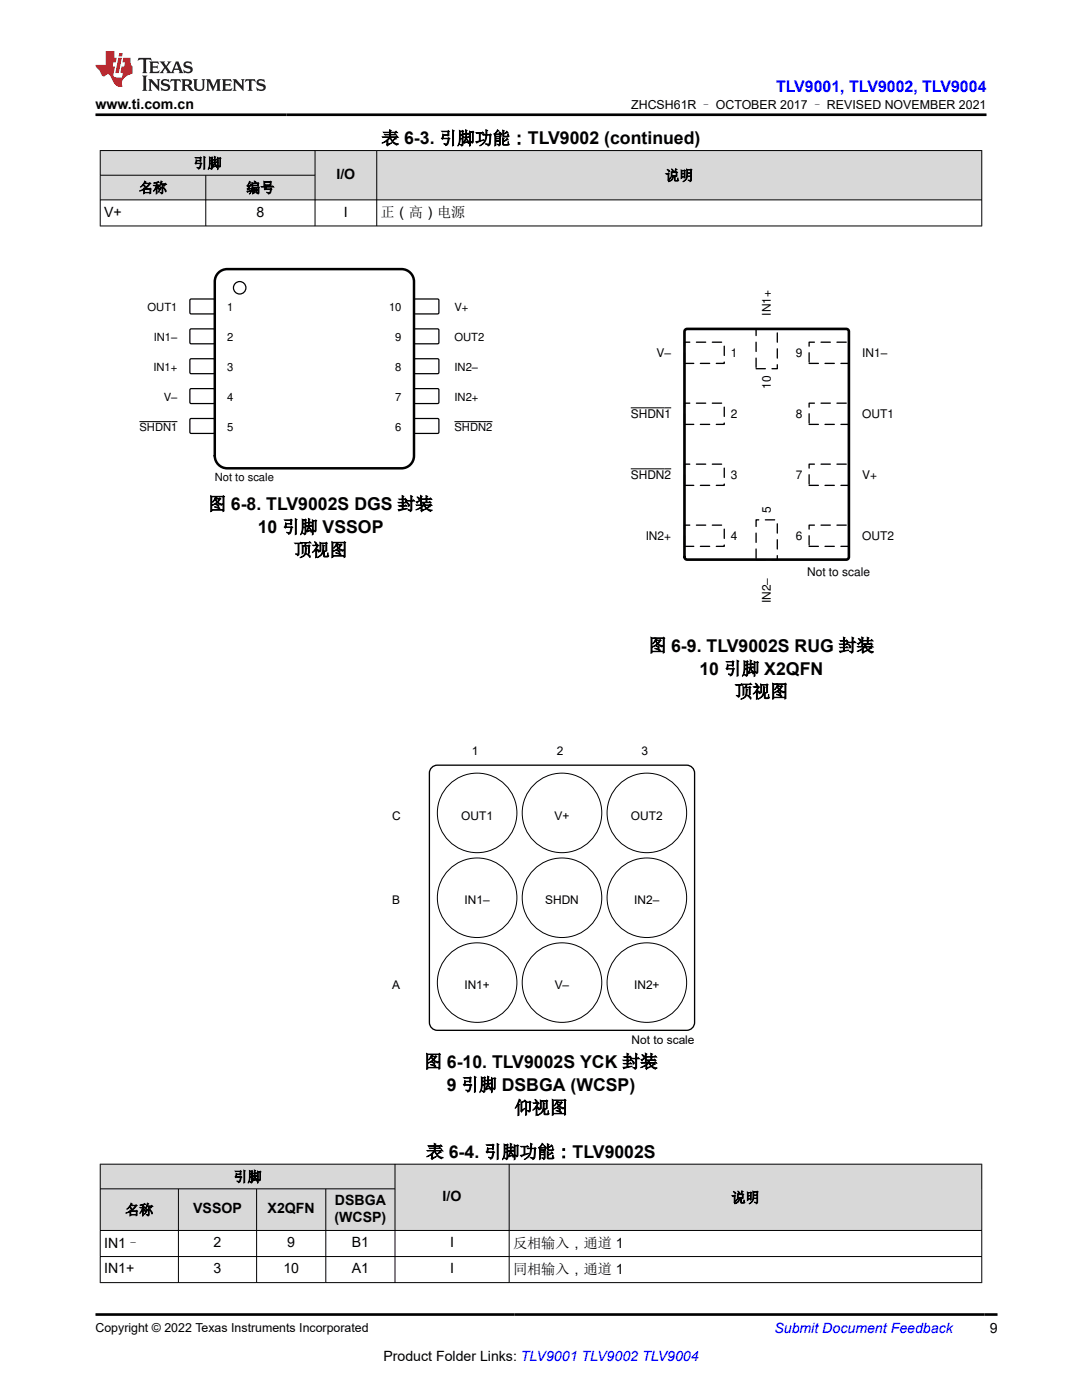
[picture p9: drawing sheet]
<svg xmlns="http://www.w3.org/2000/svg" width="216mm" height="279mm" viewBox="0 0 216 279" stroke-linecap="round" stroke-linejoin="round" font-family="sans-serif">
<defs><g id="words">
<g font-size="3.5">
<text x="76.1" y="28.8">表 6-3. 引脚功能：TLV9002 (continued)</text>
<text x="41.6" y="101.8">图 6-8. TLV9002S DGS 封装</text>
<text x="51.4" y="106.4">10 引脚 VSSOP</text>
<text x="58.7" y="110.9">顶视图</text>
<text x="129.4" y="130">图 6-9. TLV9002S RUG 封装</text>
<text x="139.6" y="134.6">10 引脚 X2QFN</text>
<text x="146.6" y="139.2">顶视图</text>
<text x="84.7" y="213.1">图 6-10. TLV9002S YCK 封装</text>
<text x="89.1" y="217.7">9 引脚 DSBGA (WCSP)</text>
<text x="102.7" y="222.3">仰视图</text>
<text x="85" y="231.1">表 6-4. 引脚功能：TLV9002S</text>
</g>
<text font-size="3.2" fill="#00f" x="154.8" y="18.3">TLV9001, TLV9002, TLV9004</text>
<g font-size="2.8">
<text x="19" y="21.7">www.ti.com.cn</text>
<text x="38.6" y="33.5">引脚</text>
<text x="67.1" y="35.7">I/O</text>
<text x="132.7" y="36">说明</text>
<text x="27.7" y="38.4">名称</text>
<text x="49.1" y="38.4">编号</text>
<text x="20.8" y="43.2">V+</text>
<text x="51.2" y="43.2">8</text>
<text x="68.6" y="43.2">I</text>
<text x="75.9" y="43.4">正（高）电源</text>
<text x="46.6" y="235.8">引脚</text>
<text x="88.3" y="239.7">I/O</text>
<text x="145.9" y="240">说明</text>
<text x="25" y="242.4">名称</text>
<text x="38.5" y="242.1">VSSOP</text>
<text x="53.4" y="242.1">X2QFN</text>
<text x="66.7" y="243.8">(WCSP)</text>
<text x="66.8" y="240.4">DSBGA</text>
<text x="20.8" y="249">IN1–</text>
<text x="42.6" y="248.9">2</text>
<text x="57.3" y="248.9">9</text>
<text x="70.2" y="248.9">B1</text>
<text x="89.8" y="248.9">I</text>
<text x="102.4" y="249">反相输入，通道 1</text>
<text x="20.8" y="254.1">IN1+</text>
<text x="42.6" y="254.1">3</text>
<text x="56.5" y="254.1">10</text>
<text x="70.2" y="254.1">A1</text>
<text x="89.8" y="254.1">I</text>
<text x="102.4" y="254.2">同相输入，通道 1</text>
<text x="197.5" y="266.1">9</text>
<text x="76.5" y="271.7">Product Folder Links: TLV9001 TLV9002 TLV9004</text>
</g>
<text font-size="2.8" fill="#00f" x="154.5" y="266.1">Submit Document Feedback</text>
<g font-size="2.5">
<text x="125.9" y="21.8">ZHCSH61R – OCTOBER 2017 – REVISED NOVEMBER 2021</text>
<text x="19" y="265.8">Copyright © 2022 Texas Instruments Incorporated</text>
</g>
<g font-size="2.4">
<text x="153.8" y="63" transform="rotate(-90 153.8 63)">IN1+</text>
<text x="131" y="71.2">V±</text>
<text x="145.8" y="71.2">1</text>
<text x="158.8" y="71.2">9</text>
<text x="172" y="71.2">IN1±</text>
<text x="153.8" y="77.6" transform="rotate(-90 153.8 77.6)">10</text>
<text x="125.9" y="83.4">SHDN1</text>
<text x="145.8" y="83.4">2</text>
<text x="158.8" y="83.4">8</text>
<text x="172" y="83.4">OUT1</text>
<text x="125.9" y="95.5">SHDN2</text>
<text x="145.8" y="95.5">3</text>
<text x="158.8" y="95.5">7</text>
<text x="172" y="95.5">V+</text>
<text x="128.8" y="107.7">IN2+</text>
<text x="145.8" y="107.7">4</text>
<text x="153.8" y="102.4" transform="rotate(-90 153.8 102.4)">5</text>
<text x="158.8" y="107.7">6</text>
<text x="172" y="107.7">OUT2</text>
<text x="161" y="114.9">Not to scale</text>
<text x="153.8" y="120.4" transform="rotate(-90 153.8 120.4)">IN2±</text>
<text x="94.1" y="150.6">1</text>
<text x="111.1" y="150.6">2</text>
<text x="128" y="150.6">3</text>
<text x="78.3" y="163.6">C</text>
<text x="92" y="163.6">OUT1</text>
<text x="110.7" y="163.6">V+</text>
<text x="125.9" y="163.6">OUT2</text>
<text x="78.3" y="180.5">B</text>
<text x="92.7" y="180.5">IN1–</text>
<text x="108.8" y="180.5">SHDN</text>
<text x="126.6" y="180.5">IN2–</text>
<text x="78.3" y="197.4">A</text>
<text x="92.7" y="197.4">IN1+</text>
<text x="110.7" y="197.4">V–</text>
<text x="126.5" y="197.4">IN2+</text>
<text x="126" y="208.3">Not to scale</text>
</g>
<g font-size="2.2">
<text x="29.4" y="62.2">OUT1</text>
<text x="45.3" y="62.2">1</text>
<text x="77.6" y="62.2">10</text>
<text x="90.7" y="62.2">V+</text>
<text x="30.7" y="68.1">IN1±</text>
<text x="45.3" y="68.1">2</text>
<text x="78.9" y="68.1">9</text>
<text x="90.7" y="68.1">OUT2</text>
<text x="30.6" y="74.1">IN1+</text>
<text x="45.3" y="74.1">3</text>
<text x="78.9" y="74.1">8</text>
<text x="90.7" y="74.1">IN2±</text>
<text x="32.7" y="80">V±</text>
<text x="45.3" y="80">4</text>
<text x="78.9" y="80">7</text>
<text x="90.7" y="80">IN2+</text>
<text x="27.8" y="86">SHDN1</text>
<text x="45.3" y="86">5</text>
<text x="78.9" y="86">6</text>
<text x="90.7" y="86">SHDN2</text>
<text x="42.9" y="95.9">Not to scale</text>
</g>
</g></defs>
<g fill="#d8d8d8">
<path d="M20 30h175.9v5h-175.9z" fill-rule="evenodd"/>
<path d="M20.1 30.1h42.7v4.8h-42.7z" fill-rule="evenodd"/>
<path d="M62.9 30.1h12.2v9.7h-12.2z" fill-rule="evenodd"/>
<path d="M75.2 30.1h120.6v9.7h-120.6z" fill-rule="evenodd"/>
<path d="M20.1 35h20.9v4.8h-20.9z" fill-rule="evenodd"/>
<path d="M41.1 35h21.7v4.8h-21.7z" fill-rule="evenodd"/>
</g>
<path d="M19.9 30h176.1M19.9 35h43M20 30v15.2M41.1 35v10.2M62.9 30v15.2M75.2 30v15.2M195.9 30v15.2M196 39.9h-176.1M19.9 45.1h176.1" fill="none" stroke="#000" stroke-width=".2"/>
<path d="M38 59.7h4.8v2.9h-4.8z" fill-rule="evenodd" fill="#fff"/>
<path d="M38 59.7h4.8v2.9h-4.8z" fill="none" stroke="#000" stroke-width=".25"/>
<path d="M82.7 59.7h4.8v2.9h-4.8z" fill-rule="evenodd" fill="#fff"/>
<path d="M82.7 59.7h4.8v2.9h-4.8z" fill="none" stroke="#000" stroke-width=".25"/>
<path d="M38 65.7h4.8v2.8h-4.8z" fill-rule="evenodd" fill="#fff"/>
<path d="M38 65.7h4.8v2.8h-4.8z" fill="none" stroke="#000" stroke-width=".25"/>
<path d="M82.7 65.7h4.8v2.8h-4.8z" fill-rule="evenodd" fill="#fff"/>
<path d="M82.7 65.7h4.8v2.8h-4.8z" fill="none" stroke="#000" stroke-width=".25"/>
<path d="M38 71.7h4.8v2.8h-4.8z" fill-rule="evenodd" fill="#fff"/>
<path d="M38 71.7h4.8v2.8h-4.8z" fill="none" stroke="#000" stroke-width=".25"/>
<path d="M82.7 71.7h4.8v2.8h-4.8z" fill-rule="evenodd" fill="#fff"/>
<path d="M82.7 71.7h4.8v2.8h-4.8z" fill="none" stroke="#000" stroke-width=".25"/>
<path d="M38 77.6h4.8v2.9h-4.8z" fill-rule="evenodd" fill="#fff"/>
<path d="M38 77.6h4.8v2.9h-4.8z" fill="none" stroke="#000" stroke-width=".25"/>
<path d="M82.7 77.6h4.8v2.9h-4.8z" fill-rule="evenodd" fill="#fff"/>
<path d="M82.7 77.6h4.8v2.9h-4.8z" fill="none" stroke="#000" stroke-width=".25"/>
<path d="M38 83.6h4.8v2.8h-4.8z" fill-rule="evenodd" fill="#fff"/>
<path d="M38 83.6h4.8v2.8h-4.8z" fill="none" stroke="#000" stroke-width=".25"/>
<path d="M27.8 84.1h7.6" fill="none" stroke="#000" stroke-width=".2"/>
<path d="M82.7 83.6h4.8v2.8h-4.8z" fill-rule="evenodd" fill="#fff"/>
<g fill="none" stroke="#000" stroke-width=".25">
<path d="M82.7 83.6h4.8v2.8h-4.8z"/>
<circle cx="47.8" cy="57.4" r="1.24"/>
</g>
<path d="M90.7 84.1h7.6" fill="none" stroke="#000" stroke-width=".2"/>
<path d="M43.8 54.3l1-.5 .5-.1h34.8a2.49 2.49 0 0 1 2.5 2.5v34.8a2.48 2.48 0 0 1-2.5 2.5h-34.8a2.48 2.48 0 0 1-2.4-2.5v-34.8a2.48 2.48 0 0 1 .9-1.9z" fill="none" stroke="#000" stroke-width=".5"/>
<path d="M136.6 68.3h7.9v4.2h-7.9z" fill-rule="evenodd" fill="#fff"/>
<path d="M136.6 68.3h7.9v4.2h-7.9z" fill="none" stroke="#000" stroke-width=".26" stroke-dasharray="1.9 1.3"/>
<path d="M136.6 80.5h7.9v4.2h-7.9z" fill-rule="evenodd" fill="#fff"/>
<path d="M136.6 80.5h7.9v4.2h-7.9z" fill="none" stroke="#000" stroke-width=".26" stroke-dasharray="1.9 1.3"/>
<path d="M125.9 81.4h8" fill="none" stroke="#000" stroke-width=".2"/>
<path d="M136.6 92.6h7.9v4.3h-7.9z" fill-rule="evenodd" fill="#fff"/>
<path d="M136.6 92.6h7.9v4.3h-7.9z" fill="none" stroke="#000" stroke-width=".26" stroke-dasharray="1.9 1.3"/>
<path d="M125.9 93.6h8" fill="none" stroke="#000" stroke-width=".2"/>
<path d="M136.6 104.8h7.9v4.2h-7.9z" fill-rule="evenodd" fill="#fff"/>
<path d="M136.6 104.8h7.9v4.2h-7.9z" fill="none" stroke="#000" stroke-width=".26" stroke-dasharray="1.9 1.3"/>
<path d="M150.9 103.7h4.2v8h-4.2z" fill-rule="evenodd" fill="#fff"/>
<path d="M150.9 103.7h4.2v8h-4.2z" fill="none" stroke="#000" stroke-width=".26" stroke-dasharray="1.9 1.3"/>
<path d="M161.5 104.8h7.9v4.2h-7.9z" fill-rule="evenodd" fill="#fff"/>
<path d="M161.5 104.8h7.9v4.2h-7.9z" fill="none" stroke="#000" stroke-width=".26" stroke-dasharray="1.9 1.3"/>
<path d="M161.5 92.6h7.9v4.3h-7.9z" fill-rule="evenodd" fill="#fff"/>
<path d="M161.5 92.6h7.9v4.3h-7.9z" fill="none" stroke="#000" stroke-width=".26" stroke-dasharray="1.9 1.3"/>
<path d="M161.5 80.5h7.9v4.2h-7.9z" fill-rule="evenodd" fill="#fff"/>
<path d="M161.5 80.5h7.9v4.2h-7.9z" fill="none" stroke="#000" stroke-width=".26" stroke-dasharray="1.9 1.3"/>
<path d="M161.5 68.3h7.9v4.2h-7.9z" fill-rule="evenodd" fill="#fff"/>
<path d="M161.5 68.3h7.9v4.2h-7.9z" fill="none" stroke="#000" stroke-width=".26" stroke-dasharray="1.9 1.3"/>
<path d="M150.9 65.6h4.2v8h-4.2z" fill-rule="evenodd" fill="#fff"/>
<path d="M150.9 65.6h4.2v8h-4.2z" fill="none" stroke="#000" stroke-width=".26" stroke-dasharray="1.9 1.3"/>
<path d="M136.7 65.9l.4-.3h31.8l.4 .3 .1 45.3-.3 .4-32 .1-.4-.3z" fill="none" stroke="#000" stroke-width=".53"/>
<path d="M86 153.4l.8-.6 .5-.1h49.7a1.59 1.59 0 0 1 1.6 1.6v49.7a1.59 1.59 0 0 1-1.6 1.6h-49.7a1.59 1.59 0 0 1-1.6-1.6v-49.7z" fill="none" stroke="#000" stroke-width=".26"/>
<path d="M141.2 142.7h2.7v2.6h-2.7zM71.9 202.7h2.7v2.7h-2.7z" fill="none" stroke="#fff" stroke-width=".26"/>
<circle cx="95.2" cy="162.2" r="7.9" fill="#fff"/>
<circle cx="95.2" cy="162.2" r="7.9" fill="none" stroke="#000" stroke-width=".2"/>
<circle cx="112.1" cy="162.2" r="7.9" fill="#fff"/>
<circle cx="112.1" cy="162.2" r="7.9" fill="none" stroke="#000" stroke-width=".2"/>
<circle cx="129.1" cy="162.2" r="7.9" fill="#fff"/>
<circle cx="129.1" cy="162.2" r="7.9" fill="none" stroke="#000" stroke-width=".2"/>
<circle cx="95.2" cy="179.2" r="7.9" fill="#fff"/>
<circle cx="95.2" cy="179.2" r="7.9" fill="none" stroke="#000" stroke-width=".2"/>
<circle cx="112.1" cy="179.2" r="7.9" fill="#fff"/>
<circle cx="112.1" cy="179.2" r="7.9" fill="none" stroke="#000" stroke-width=".2"/>
<circle cx="129.1" cy="179.2" r="7.9" fill="#fff"/>
<circle cx="129.1" cy="179.2" r="7.9" fill="none" stroke="#000" stroke-width=".2"/>
<circle cx="95.2" cy="196.1" r="7.9" fill="#fff"/>
<circle cx="95.2" cy="196.1" r="7.9" fill="none" stroke="#000" stroke-width=".2"/>
<circle cx="112.1" cy="196.1" r="7.9" fill="#fff"/>
<circle cx="112.1" cy="196.1" r="7.9" fill="none" stroke="#000" stroke-width=".2"/>
<circle cx="129.1" cy="196.1" r="7.9" fill="#fff"/>
<circle cx="129.1" cy="196.1" r="7.9" fill="none" stroke="#000" stroke-width=".2"/>
<g fill="#d8d8d8">
<path d="M20 232.3h175.9v5h-175.9z" fill-rule="evenodd"/>
<path d="M20.1 232.4h58.7v4.8h-58.7z" fill-rule="evenodd"/>
<path d="M78.9 232.4h22.6v13.1h-22.6z" fill-rule="evenodd"/>
<path d="M101.7 232.4h94.1v13.1h-94.1z" fill-rule="evenodd"/>
<path d="M20.1 237.3h15.4v8.2h-15.4z" fill-rule="evenodd"/>
<path d="M35.7 237.3h15.4v8.2h-15.4z" fill-rule="evenodd"/>
<path d="M51.3 237.3h13.6v8.2h-13.6z" fill-rule="evenodd"/>
<path d="M65.1 237.3h13.7v8.2h-13.7z" fill-rule="evenodd"/>
</g>
<path d="M19.9 232.3h176.1M19.9 237.3h59M20 232.3v23.7M35.6 237.3v18.7M51.2 237.3v18.7M65 237.3v18.7M78.8 232.3v23.7M101.6 232.3v23.7M195.9 232.3v23.7M19.9 250.8h176.1M19.9 256h176.1M196 245.6h-176.1" fill="none" stroke="#000" stroke-width=".2"/>
<path d="M27.7 11.6l-.2 .5 .5-.2h.6v.1v2.2l-.2 .4h1l-.2-.4v-2.2v-.1h.5l.5 .2-.1-.5zM29.8 12.3l.2 .4v1.5l-.2 .4h1.9l.1-.6a1.08 1.08 0 0 1-1.3 .2v-.7h.6l.4 .2v-.7l-.4 .2h-.6v-.5l.2-.2a1 1 0 0 1 1 .3l-.1-.5zM31.8 12.3l1 1.1-1 1.2h.9l-.2-.2 .4-.8 .5 .8-.2 .2h1.6l-.2-.2 .1-.5h1l.1 .5-.1 .2h.9l-.2-.3-.8-2h-.5l-1 2.2-.8-1.1 .9-1.1h-.8l.2 .2-.5 .6-.3-.6 .1-.2zM35.2 12.7l.4 1h-.8zM36.8 12.4a.65 .65 0 0 0-.2 .7 .65 .65 0 0 0 .6 .5l.7 .1 .1 .3a.79 .79 0 0 1-.7 .4 .79 .79 0 0 1-.7-.5l.1 .7 .2-.1a.93 .93 0 0 0 1.1 .1 .93 .93 0 0 0 .4-1 1.46 1.46 0 0 0-1.2-.6l-.1-.3a1.09 1.09 0 0 1 1.2 .2l-.2-.6-.1 .1-.6-.2zM28.4 15.1l.2 .4v2.2l-.2 .4h1l-.2-.4v-2.2l.2-.4zM29.6 15.8l.2 .4v1.5l-.2 .4h.8l-.3-.4v-1.3l1.7 1.8v-2l.2-.4h-.8l.2 .2 .1 1.1-1.2-1.3zM32.3 15.9a.65 .65 0 0 0-.2 .8 .65 .65 0 0 0 .7 .4l.6 .2 .1 .2a.79 .79 0 0 1-.7 .4 .79 .79 0 0 1-.7-.5l.1 .7 .2-.1a.93 .93 0 0 0 1.1 .1 .93 .93 0 0 0 .4-.9 1.46 1.46 0 0 0-1.2-.6l-.1-.4a1.09 1.09 0 0 1 1.2 .2l-.2-.6-.1 .1-.6-.1zM34.1 15.8l-.1 .6a.63 .63 0 0 1 .7-.3l.1 1.6-.3 .4h1l-.2-.4v-1.6a.66 .66 0 0 1 .8 .3l-.1-.6zM36.2 15.8l.2 .4v1.5l-.2 .4h.9l-.2-.2v-.7h.5l.1 .2a.79 .79 0 0 0 1.2 .6l-1-.9a.61 .61 0 0 0 .6-.6 .61 .61 0 0 0-.5-.7zM36.9 16.1h.2a.47 .47 0 0 1 .5 .1 .47 .47 0 0 1 .1 .5l-.2 .1-.6 .1zM38.5 15.8l.2 .2a2.27 2.27 0 0 0 .4 2 1.04 1.04 0 0 0 1.7-.7v-1.3l.2-.2h-.8l.2 .4v1.1a.6 .6 0 0 1-.6 .6 .6 .6 0 0 1-.6-.6v-1.1l.3-.4zM41.1 15.8l.2 .4v1.5l-.2 .4h.7l-.2-.4v-1.4l.9 1.9 .8-1.9v1.4l-.2 .4h1l-.3-.4v-1.5l.3-.4h-.8l-.7 1.5-.7-1.5zM44.3 15.8l.2 .4v1.5l-.2 .4h1.9l.1-.6a1.09 1.09 0 0 1-1.3 .2v-.7h.6l.4 .2v-.6l-.4 .2h-.6v-.6l.2-.1a1.01 1.01 0 0 1 1 .3l-.1-.6zM46.4 15.8l.3 .4v1.5l-.3 .4h.8l-.2-.4v-1.3l1.6 1.8v-2l.2-.4h-.7l.2 .2v1.1l-1.2-1.3zM49 15.8l-.1 .6a.63 .63 0 0 1 .8-.3v1.6l-.3 .4h1l-.2-.4v-1.6a.66 .66 0 0 1 .8 .3l-.1-.6zM51.4 15.9a.65 .65 0 0 0-.2 .8 .65 .65 0 0 0 .6 .4l.6 .2 .2 .2a.79 .79 0 0 1-.8 .4 .79 .79 0 0 1-.6-.5l.1 .7 .2-.1a.93 .93 0 0 0 1 .1 .93 .93 0 0 0 .5-.9 1.46 1.46 0 0 0-1.3-.6l-.1-.4a1.09 1.09 0 0 1 1.3 .2l-.2-.6-.2 .1-.5-.1z" fill="#231f20"/>
<path d="M21.1 10.2v2.8h-2.1l.1 .3 .9 1a.95 .95 0 0 0 .9 .9 .59 .59 0 0 1 .6-.4 .59 .59 0 0 1 .5 .4l.4 .7a1.59 1.59 0 0 0 2.1 1.4 1.61 1.61 0 0 1 1-2.3l1-.3-.1-1.5a1.59 1.59 0 0 1-.4-1.7h-1.4l-.2 .9h.5l-.1 .9h-.5l-.2 1v.2l.4 .1-.2 .9h-.6a.73 .73 0 0 1-1.1-.7l.3-1.5h-.5l.2-.9h.5l.2-.9h-.5v-1.3zM23.6 11.5l-.6 3.1h.7l.6-3.1zM23.8 10.6l-.1 .6h.7l.1-.6z" fill="#ed1c24"/>
<path d="M19 22.9h177.8M19.1 262.3h179.9" fill="none" stroke="#000" stroke-width=".53"/>
<use href="#words"/>
</svg>
